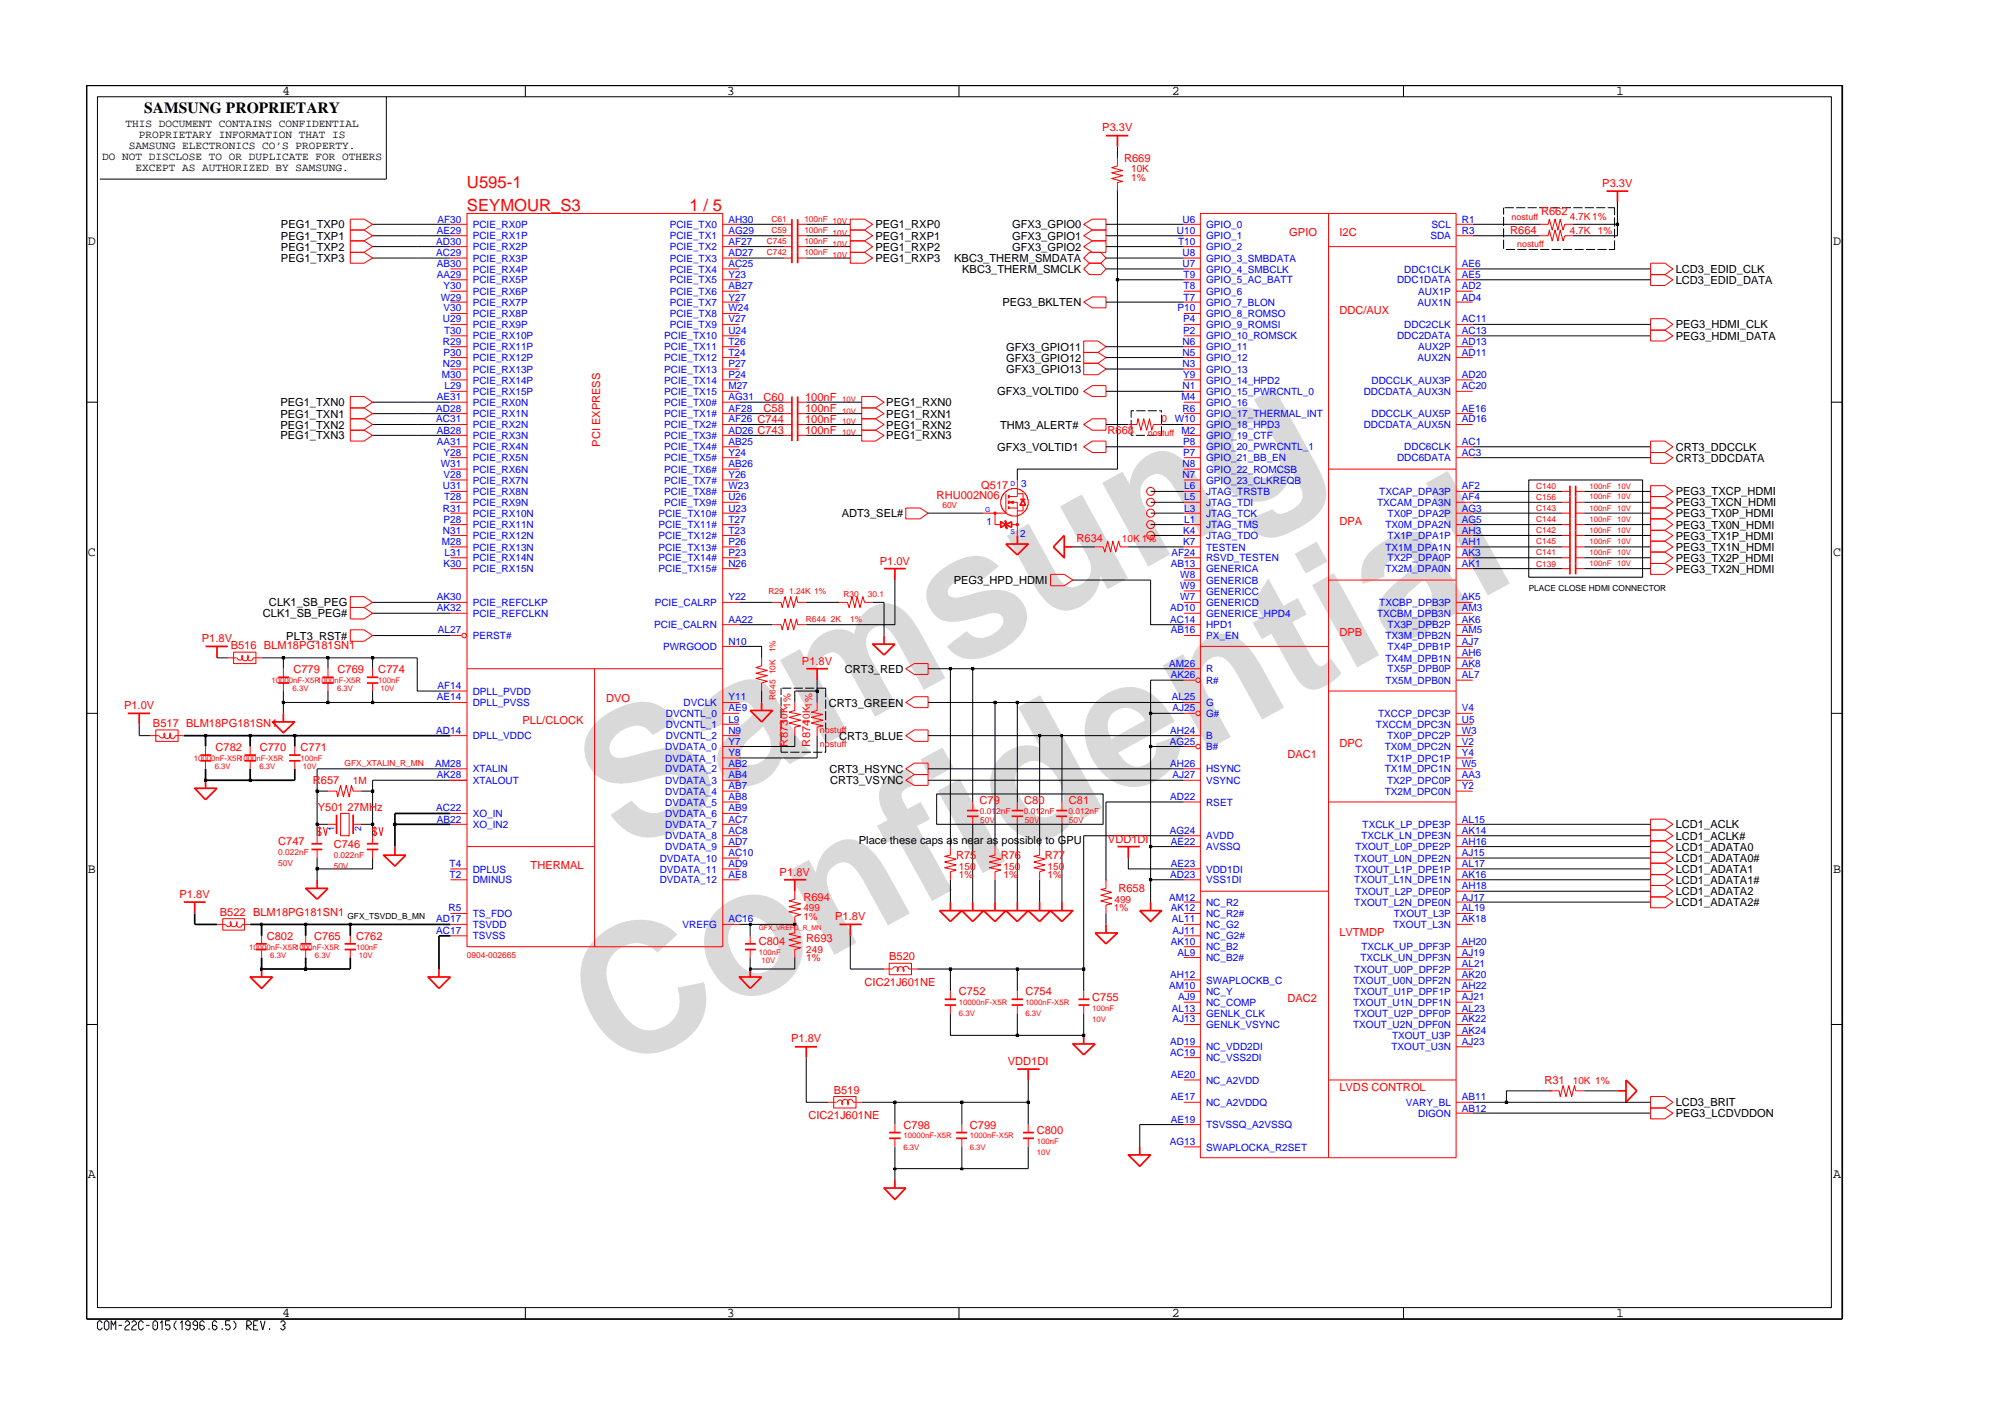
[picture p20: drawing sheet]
<svg xmlns="http://www.w3.org/2000/svg" width="297mm" height="210mm" viewBox="0 0 297 210" stroke-linecap="round" stroke-linejoin="round" font-family="sans-serif">
<defs><g id="words">
<g font-size="26.5" fill="#d9d9d9">
<text x="92.4" y="126.5" transform="rotate(-29 92.4 126.5)">Samsung</text>
<text x="91.1" y="159.2" transform="rotate(-29 91.1 159.2)">Confidential</text>
</g>
<g font-size="2.5" fill="#f00">
<text x="69.1" y="27.9">U595-1</text>
<text x="69.1" y="31.2">SEYMOUR_S3</text>
<text x="102.1" y="31.2">1 / 5</text>
</g>
<text font-size="2.3" x="21.4" y="16.7">SAMSUNG PROPRIETARY</text>
<g font-size="2">
<text x="41.8" y="14">4</text>
<text x="107.6" y="14">3</text>
<text x="173.4" y="14">2</text>
<text x="239.2" y="14">1</text>
<text x="13" y="36.2">D</text>
<text x="271.3" y="36.2">D</text>
<text x="13" y="82.3">C</text>
<text x="271.3" y="82.3">C</text>
<text x="13" y="129.2">B</text>
<text x="271.3" y="129.2">B</text>
<text x="13" y="174.4">A</text>
<text x="271.3" y="174.4">A</text>
<text x="41.8" y="195">4</text>
<text x="107.6" y="195">3</text>
<text x="173.4" y="195">2</text>
<text x="239.2" y="195">1</text>
</g>
<g font-size="1.6">
<text x="15.1" y="23.7">DO NOT DISCLOSE TO OR DUPLICATE FOR OTHERS</text>
<text x="18.6" y="18.8">THIS DOCUMENT CONTAINS CONFIDENTIAL</text>
<text x="19.1" y="22">SAMSUNG ELECTRONICS CO’S PROPERTY.</text>
<text x="20.5" y="20.4">PROPRIETARY INFORMATION THAT IS</text>
<text x="20.1" y="25.3">EXCEPT AS AUTHORIZED BY SAMSUNG.</text>
<text x="41.6" y="33.8">PEG1_TXP0</text>
<text x="41.6" y="35.5">PEG1_TXP1</text>
<text x="129.6" y="33.8">PEG1_RXP0</text>
<text x="129.6" y="35.5">PEG1_RXP1</text>
<text x="149.8" y="33.8">GFX3_GPIO0</text>
<text x="149.8" y="35.5">GFX3_GPIO1</text>
<text x="41.6" y="38.8">PEG1_TXP3</text>
<text x="41.6" y="37.1">PEG1_TXP2</text>
<text x="129.6" y="37.1">PEG1_RXP2</text>
<text x="129.6" y="38.8">PEG1_RXP3</text>
<text x="141.2" y="38.8">KBC3_THERM_SMDATA</text>
<text x="142.4" y="40.4">KBC3_THERM_SMCLK</text>
<text x="149.8" y="37.1">GFX3_GPIO2</text>
<text x="248" y="40.4">LCD3_EDID_CLK</text>
<text x="148.3" y="45.3">PEG3_BKLTEN</text>
<text x="248" y="42">LCD3_EDID_DATA</text>
<text x="148.9" y="51.9">GFX3_GPIO11</text>
<text x="148.9" y="53.5">GFX3_GPIO12</text>
<text x="248" y="48.6">PEG3_HDMI_CLK</text>
<text x="248" y="50.3">PEG3_HDMI_DATA</text>
<text x="147.6" y="58.5">GFX3_VOLTID0</text>
<text x="148.9" y="55.2">GFX3_GPIO13</text>
<text x="41.5" y="60.1">PEG1_TXN0</text>
<text x="41.5" y="61.8">PEG1_TXN1</text>
<text x="41.5" y="63.4">PEG1_TXN2</text>
<text x="41.5" y="65">PEG1_TXN3</text>
<text x="131.2" y="65">PEG1_RXN3</text>
<text x="131.2" y="63.4">PEG1_RXN2</text>
<text x="131.2" y="61.8">PEG1_RXN1</text>
<text x="131.2" y="60.1">PEG1_RXN0</text>
<text x="148" y="63.4">THM3_ALERT#</text>
<text x="147.6" y="66.7">GFX3_VOLTID1</text>
<text x="248" y="66.7">CRT3_DDCCLK</text>
<text x="248" y="68.3">CRT3_DDCDATA</text>
<text x="124.6" y="76.6">ADT3_SEL#</text>
<text x="248" y="73.3">PEG3_TXCP_HDMI</text>
<text x="248" y="75">PEG3_TXCN_HDMI</text>
<text x="248" y="76.6">PEG3_TX0P_HDMI</text>
<text x="248" y="78.3">PEG3_TX0N_HDMI</text>
<text x="248" y="79.9">PEG3_TX1P_HDMI</text>
<text x="248" y="81.6">PEG3_TX1N_HDMI</text>
<text x="248" y="83.2">PEG3_TX2P_HDMI</text>
<text x="39.8" y="89.8">CLK1_SB_PEG</text>
<text x="141.2" y="86.5">PEG3_HPD_HDMI</text>
<text x="248" y="84.8">PEG3_TX2N_HDMI</text>
<text x="38.9" y="91.4">CLK1_SB_PEG#</text>
<text x="42.4" y="94.7">PLT3_RST#</text>
<text x="125" y="99.6">CRT3_RED</text>
<text x="122.7" y="104.6">CRT3_GREEN</text>
<text x="124.2" y="109.5">CRT3_BLUE</text>
<text x="122.8" y="114.4">CRT3_HSYNC</text>
<text x="122.8" y="116.1">CRT3_VSYNC</text>
<text x="127.1" y="124.9">Place these caps as near as possible to GPU</text>
<text x="248" y="124.3">LCD1_ACLK#</text>
<text x="248" y="122.6">LCD1_ACLK</text>
<text x="248" y="125.9">LCD1_ADATA0</text>
<text x="248" y="130.8">LCD1_ADATA1#</text>
<text x="248" y="129.2">LCD1_ADATA1</text>
<text x="248" y="127.6">LCD1_ADATA0#</text>
<text x="248" y="134.1">LCD1_ADATA2#</text>
<text x="248" y="132.5">LCD1_ADATA2</text>
<text x="248" y="165.4">PEG3_LCDVDDON</text>
<text x="248" y="163.8">LCD3_BRIT</text>
</g>
<g font-size="1.6" fill="#f00">
<text x="163.1" y="19.4">P3.3V</text>
<text x="166.4" y="24">R669</text>
<text x="237.1" y="27.6">P3.3V</text>
<text x="190.8" y="34.9">GPIO</text>
<text x="198.2" y="34.9">I2C</text>
<text x="223.5" y="34.7">R664</text>
<text x="228.1" y="31.8">R662</text>
<text x="198.2" y="46.4">DDC/AUX</text>
<text x="113" y="59.3">C60</text>
<text x="119.1" y="59.3">100nF</text>
<text x="113" y="61">C58</text>
<text x="119.1" y="62.6">100nF</text>
<text x="119.1" y="64.3">100nF</text>
<text x="119.1" y="61">100nF</text>
<text x="163.9" y="64.3">R668</text>
<text x="88.8" y="66.1" transform="rotate(-90 88.8 66.1)">PCI EXPRESS</text>
<text x="138.6" y="73.9">RHU002N06</text>
<text x="145.2" y="72.3">Q517</text>
<text x="198.2" y="77.7">DPA</text>
<text x="130.2" y="83.6">P1.0V</text>
<text x="159.3" y="80.3">R634</text>
<text x="29.9" y="95.1">P1.8V</text>
<text x="198.2" y="94.1">DPB</text>
<text x="34.1" y="96.1">B516 BLM18PG181SN1</text>
<text x="43.4" y="99.6">C779</text>
<text x="49.9" y="99.6">C769</text>
<text x="56" y="99.6">C774</text>
<text x="118.7" y="98.4">P1.8V</text>
<text x="18.4" y="104.9">P1.0V</text>
<text x="22.6" y="107.6">B517 BLM18PG181SN1</text>
<text x="77.3" y="107.2">PLL/CLOCK</text>
<text x="89.7" y="104">DVO</text>
<text x="31.9" y="111.1">C782</text>
<text x="38.4" y="111.1">C770</text>
<text x="44.5" y="111.1">C771</text>
<text x="116.6" y="110.5" transform="rotate(-90 116.6 110.5)">R87310K1%</text>
<text x="119.9" y="110.5" transform="rotate(-90 119.9 110.5)">R87410K1%</text>
<text x="190.5" y="112.2">DAC1</text>
<text x="198.2" y="110.5">DPC</text>
<text x="46.3" y="116.1">R657</text>
<text x="47" y="120">Y501 27MHz</text>
<text x="145" y="119">C79</text>
<text x="151.6" y="119">C80</text>
<text x="158.2" y="119">C81</text>
<text x="41.2" y="125.1">C747</text>
<text x="49.4" y="125.5">C746</text>
<text x="164" y="124.7">VDD1DI</text>
<text x="78.5" y="128.6">THERMAL</text>
<text x="115.4" y="129.6">P1.8V</text>
<text x="141.5" y="127.2">R75</text>
<text x="148.1" y="127.2">R76</text>
<text x="154.6" y="127.2">R77</text>
<text x="26.6" y="132.9">P1.8V</text>
<text x="32.5" y="135.6">B522 BLM18PG181SN1</text>
<text x="118.9" y="133.4">R694</text>
<text x="123.6" y="136.2">P1.8V</text>
<text x="165.5" y="132.1">R658</text>
<text x="39.5" y="139.1">C802</text>
<text x="46.5" y="139.1">C765</text>
<text x="52.7" y="139.1">C762</text>
<text x="112.3" y="139.9">C804</text>
<text x="119.3" y="139.5">R693</text>
<text x="131.6" y="142.2">B520</text>
<text x="198.2" y="138.5">LVTMDP</text>
<text x="128" y="145.9">CIC21J601NE</text>
<text x="141.9" y="147.3">C752</text>
<text x="151.8" y="147.3">C754</text>
<text x="161.7" y="148.1">C755</text>
<text x="190.5" y="148.4">DAC2</text>
<text x="117.1" y="154.3">P1.8V</text>
<text x="123.4" y="161.9">B519</text>
<text x="149.2" y="157.6">VDD1DI</text>
<text x="198.2" y="161.5">LVDS CONTROL</text>
<text x="228.6" y="160.5">R31</text>
<text x="119.7" y="165.6">CIC21J601NE</text>
<text x="133.7" y="167.1">C798</text>
<text x="143.5" y="167.1">C799</text>
<text x="153.4" y="167.8">C800</text>
</g>
<g font-size="1.5" fill="#f00">
<text x="167.4" y="25.5">10K</text>
<text x="167.4" y="26.8">1%</text>
<text x="232.4" y="32.6">4.7K 1%</text>
<text x="232.4" y="34.6">4.7K</text>
<text x="236.5" y="34.6">1%</text>
<text x="171.9" y="62.5">0</text>
<text x="166.1" y="80.2">10K 1%</text>
<text x="52.2" y="116">1M</text>
<text x="141.9" y="128.7">150</text>
<text x="141.9" y="130">1%</text>
<text x="148.5" y="128.7">150</text>
<text x="148.5" y="130">1%</text>
<text x="155.1" y="130">1%</text>
<text x="155.1" y="128.7">150</text>
<text x="118.9" y="136.2">1%</text>
<text x="118.9" y="134.9">499</text>
<text x="164.9" y="134.9">1%</text>
<text x="164.9" y="133.6">499</text>
<text x="119.3" y="142.3">1%</text>
<text x="119.3" y="141.1">249</text>
<text x="232.8" y="160.4">10K 1%</text>
</g>
<g font-size="1.5" fill="#00f">
<text x="64.6" y="34.6">AE29</text>
<text x="64.7" y="33">AF30</text>
<text x="70" y="33.7">PCIE_RX0P</text>
<text x="70" y="35.4">PCIE_RX1P</text>
<text x="99.1" y="35.4">PCIE_TX1</text>
<text x="99.1" y="33.7">PCIE_TX0</text>
<text x="107.8" y="34.6">AG29</text>
<text x="107.8" y="33">AH30</text>
<text x="174.2" y="34.6">U10</text>
<text x="175" y="33">U6</text>
<text x="178.5" y="33.7">GPIO_0</text>
<text x="178.5" y="35.4">GPIO_1</text>
<text x="211.7" y="35.4">SDA</text>
<text x="211.9" y="33.7">SCL</text>
<text x="216.4" y="33">R1</text>
<text x="216.4" y="34.6">R3</text>
<text x="64.6" y="36.2">AD30</text>
<text x="64.6" y="37.9">AC29</text>
<text x="64.6" y="39.5">AB30</text>
<text x="64.6" y="41.2">AA29</text>
<text x="70" y="37">PCIE_RX2P</text>
<text x="70" y="38.7">PCIE_RX3P</text>
<text x="70" y="40.3">PCIE_RX4P</text>
<text x="70" y="42">PCIE_RX5P</text>
<text x="99.1" y="37">PCIE_TX2</text>
<text x="99.1" y="38.7">PCIE_TX3</text>
<text x="99.1" y="40.3">PCIE_TX4</text>
<text x="99.1" y="42">PCIE_TX5</text>
<text x="107.8" y="36.2">AF27</text>
<text x="107.8" y="37.9">AD27</text>
<text x="107.8" y="39.5">AC25</text>
<text x="107.8" y="41.2">Y23</text>
<text x="174.3" y="36.2">T10</text>
<text x="175" y="37.9">U8</text>
<text x="175" y="39.5">U7</text>
<text x="175.2" y="41.2">T9</text>
<text x="178.5" y="40.3">GPIO_4_SMBCLK</text>
<text x="178.5" y="42">GPIO_5_AC_BATT</text>
<text x="178.5" y="37">GPIO_2</text>
<text x="178.5" y="38.7">GPIO_3_SMBDATA</text>
<text x="206.8" y="42">DDC1DATA</text>
<text x="207.8" y="40.3">DDC1CLK</text>
<text x="216.4" y="39.5">AE6</text>
<text x="216.4" y="41.2">AE5</text>
<text x="65.2" y="44.5">W29</text>
<text x="65.6" y="47.7">U29</text>
<text x="65.6" y="42.8">Y30</text>
<text x="65.6" y="46.1">V30</text>
<text x="70" y="43.6">PCIE_RX6P</text>
<text x="70" y="45.3">PCIE_RX7P</text>
<text x="70" y="47">PCIE_RX8P</text>
<text x="99.1" y="45.3">PCIE_TX7</text>
<text x="99.1" y="47">PCIE_TX8</text>
<text x="99.1" y="43.6">PCIE_TX6</text>
<text x="107.8" y="42.8">AB27</text>
<text x="107.8" y="44.5">Y27</text>
<text x="107.8" y="46.1">W24</text>
<text x="107.8" y="47.7">V27</text>
<text x="174.3" y="46.1">P10</text>
<text x="175.1" y="47.7">P4</text>
<text x="175.2" y="42.8">T8</text>
<text x="175.2" y="44.5">T7</text>
<text x="178.5" y="43.6">GPIO_6</text>
<text x="178.5" y="45.3">GPIO_7_BLON</text>
<text x="178.5" y="47">GPIO_8_ROMSO</text>
<text x="209.8" y="45.3">AUX1N</text>
<text x="209.9" y="43.6">AUX1P</text>
<text x="216.4" y="44.5">AD4</text>
<text x="216.4" y="42.8">AD2</text>
<text x="216.4" y="47.7">AC11</text>
<text x="65.6" y="51">R29</text>
<text x="65.6" y="52.7">P30</text>
<text x="65.7" y="49.4">T30</text>
<text x="70" y="48.6">PCIE_RX9P</text>
<text x="70" y="50.3">PCIE_RX10P</text>
<text x="70" y="51.9">PCIE_RX11P</text>
<text x="70" y="53.5">PCIE_RX12P</text>
<text x="98.3" y="50.3">PCIE_TX10</text>
<text x="98.3" y="51.9">PCIE_TX11</text>
<text x="98.3" y="53.5">PCIE_TX12</text>
<text x="99.1" y="48.6">PCIE_TX9</text>
<text x="107.8" y="49.4">U24</text>
<text x="107.8" y="51">T26</text>
<text x="107.8" y="52.7">T24</text>
<text x="175" y="51">N6</text>
<text x="175" y="52.7">N5</text>
<text x="175.1" y="49.4">P2</text>
<text x="178.5" y="48.6">GPIO_9_ROMSI</text>
<text x="178.5" y="50.3">GPIO_10_ROMSCK</text>
<text x="178.5" y="51.9">GPIO_11</text>
<text x="178.5" y="53.5">GPIO_12</text>
<text x="206.8" y="50.3">DDC2DATA</text>
<text x="207.8" y="48.6">DDC2CLK</text>
<text x="209.8" y="53.5">AUX2N</text>
<text x="209.9" y="51.9">AUX2P</text>
<text x="216.4" y="52.7">AD11</text>
<text x="216.4" y="51">AD13</text>
<text x="216.4" y="49.4">AC13</text>
<text x="64.6" y="59.2">AE31</text>
<text x="65.4" y="56">M30</text>
<text x="65.6" y="54.3">N29</text>
<text x="65.8" y="57.6">L29</text>
<text x="70" y="56.8">PCIE_RX14P</text>
<text x="70" y="58.5">PCIE_RX15P</text>
<text x="70" y="55.2">PCIE_RX13P</text>
<text x="98.3" y="55.2">PCIE_TX13</text>
<text x="98.3" y="56.8">PCIE_TX14</text>
<text x="98.3" y="58.5">PCIE_TX15</text>
<text x="107.8" y="54.3">P27</text>
<text x="107.8" y="56">P24</text>
<text x="107.8" y="59.2">AG31</text>
<text x="107.8" y="57.6">M27</text>
<text x="174.8" y="59.2">M4</text>
<text x="175" y="57.6">N1</text>
<text x="175" y="54.3">N3</text>
<text x="175.1" y="56">Y9</text>
<text x="178.5" y="55.2">GPIO_13</text>
<text x="178.5" y="56.8">GPIO_14_HPD2</text>
<text x="178.5" y="58.5">GPIO_15_PWRCNTL_0</text>
<text x="201.8" y="58.5">DDCDATA_AUX3N</text>
<text x="203" y="56.8">DDCCLK_AUX3P</text>
<text x="216.4" y="57.6">AC20</text>
<text x="216.4" y="56">AD20</text>
<text x="64.6" y="60.9">AD28</text>
<text x="64.6" y="62.5">AC31</text>
<text x="64.6" y="64.2">AB28</text>
<text x="64.6" y="65.8">AA31</text>
<text x="70" y="60.1">PCIE_RX0N</text>
<text x="70" y="61.8">PCIE_RX1N</text>
<text x="70" y="63.4">PCIE_RX2N</text>
<text x="70" y="65">PCIE_RX3N</text>
<text x="98.3" y="65">PCIE_TX3#</text>
<text x="98.3" y="61.8">PCIE_TX1#</text>
<text x="98.3" y="60.1">PCIE_TX0#</text>
<text x="98.3" y="63.4">PCIE_TX2#</text>
<text x="107.8" y="62.5">AF26 C744</text>
<text x="107.8" y="64.2">AD26 C743</text>
<text x="107.8" y="65.8">AB25</text>
<text x="107.8" y="60.9">AF28</text>
<text x="173.9" y="62.5">W10</text>
<text x="175" y="60.9">R6</text>
<text x="175.1" y="65.8">P8</text>
<text x="178.5" y="60.1">GPIO_16</text>
<text x="178.5" y="61.8">GPIO_17_THERMAL_INT</text>
<text x="178.5" y="63.4">GPIO_18_HPD3</text>
<text x="178.5" y="65">GPIO_19_CTF</text>
<text x="201.8" y="63.4">DDCDATA_AUX5N</text>
<text x="203" y="61.8">DDCCLK_AUX5P</text>
<text x="216.4" y="60.9">AE16</text>
<text x="216.4" y="62.5">AD16</text>
<text x="216.4" y="65.8">AC1</text>
<text x="65.2" y="69.1">W31</text>
<text x="65.6" y="70.7">V28</text>
<text x="65.6" y="67.5">Y28</text>
<text x="70" y="71.6">PCIE_RX7N</text>
<text x="70" y="66.7">PCIE_RX4N</text>
<text x="70" y="68.3">PCIE_RX5N</text>
<text x="70" y="70">PCIE_RX6N</text>
<text x="98.3" y="70">PCIE_TX6#</text>
<text x="98.3" y="71.6">PCIE_TX7#</text>
<text x="98.3" y="66.7">PCIE_TX4#</text>
<text x="98.3" y="68.3">PCIE_TX5#</text>
<text x="107.8" y="69.1">AB26</text>
<text x="107.8" y="70.7">Y26</text>
<text x="107.8" y="67.5">Y24</text>
<text x="175" y="69.1">N8</text>
<text x="175" y="70.7">N7</text>
<text x="175.1" y="67.5">P7</text>
<text x="178.5" y="66.7">GPIO_20_PWRCNTL_1</text>
<text x="178.5" y="68.3">GPIO_21_BB_EN</text>
<text x="178.5" y="70">GPIO_22_ROMCSB</text>
<text x="178.5" y="71.6">GPIO_23_CLKREQB</text>
<text x="206.8" y="68.3">DDC6DATA</text>
<text x="207.8" y="66.7">DDC6CLK</text>
<text x="216.4" y="67.5">AC3</text>
<text x="65.6" y="75.7">R31</text>
<text x="65.6" y="72.4">U31</text>
<text x="65.6" y="77.3">P28</text>
<text x="65.7" y="74">T28</text>
<text x="70" y="76.5">PCIE_RX10N</text>
<text x="70" y="73.3">PCIE_RX8N</text>
<text x="70" y="74.9">PCIE_RX9N</text>
<text x="97.5" y="76.5">PCIE_TX10#</text>
<text x="98.3" y="73.3">PCIE_TX8#</text>
<text x="98.3" y="74.9">PCIE_TX9#</text>
<text x="107.8" y="72.4">W23</text>
<text x="107.8" y="74">U26</text>
<text x="107.8" y="75.7">U23</text>
<text x="107.8" y="77.3">T27</text>
<text x="146" y="77.7">1</text>
<text x="151.2" y="72.1">3</text>
<text x="175.3" y="75.7">L3</text>
<text x="175.3" y="74">L5</text>
<text x="175.3" y="77.3">L1</text>
<text x="175.3" y="72.4">L6</text>
<text x="178.5" y="76.5">JTAG_TCK</text>
<text x="178.5" y="74.9">JTAG_TDI</text>
<text x="178.5" y="73.3">JTAG_TRSTB</text>
<text x="203.8" y="74.9">TXCAM_DPA3N</text>
<text x="204.1" y="73.3">TXCAP_DPA3P</text>
<text x="205.4" y="76.5">TX0P_DPA2P</text>
<text x="216.4" y="74">AF4</text>
<text x="216.4" y="72.4">AF2</text>
<text x="216.4" y="77.3">AG5</text>
<text x="216.4" y="75.7">AG3</text>
<text x="65.4" y="80.6">M28</text>
<text x="65.6" y="79">N31</text>
<text x="65.6" y="84">K30</text>
<text x="65.8" y="82.3">L31</text>
<text x="70" y="78.2">PCIE_RX11N</text>
<text x="70" y="79.8">PCIE_RX12N</text>
<text x="70" y="81.5">PCIE_RX13N</text>
<text x="70" y="83.1">PCIE_RX14N</text>
<text x="97.5" y="78.2">PCIE_TX11#</text>
<text x="97.5" y="79.8">PCIE_TX12#</text>
<text x="97.5" y="81.5">PCIE_TX13#</text>
<text x="97.5" y="83.1">PCIE_TX14#</text>
<text x="107.8" y="79">T23</text>
<text x="107.8" y="80.6">P26</text>
<text x="107.8" y="82.3">P23</text>
<text x="107.8" y="84">N26</text>
<text x="151" y="79.5">2</text>
<text x="173.3" y="84">AB13</text>
<text x="173.4" y="82.3">AF24</text>
<text x="175.1" y="79">K4</text>
<text x="175.1" y="80.6">K7</text>
<text x="178.5" y="83.1">RSVD_TESTEN</text>
<text x="178.5" y="79.8">JTAG_TDO</text>
<text x="178.5" y="78.2">JTAG_TMS</text>
<text x="178.5" y="81.5">TESTEN</text>
<text x="205" y="78.2">TX0M_DPA2N</text>
<text x="205" y="81.5">TX1M_DPA1N</text>
<text x="205.4" y="83.1">TX2P_DPA0P</text>
<text x="205.4" y="79.8">TX1P_DPA1P</text>
<text x="216.4" y="84">AK1</text>
<text x="216.4" y="82.3">AK3</text>
<text x="216.4" y="80.6">AH1</text>
<text x="216.4" y="79">AH3</text>
<text x="64.6" y="88.9">AK30</text>
<text x="70" y="89.7">PCIE_REFCLKP</text>
<text x="70" y="84.7">PCIE_RX15N</text>
<text x="96.9" y="89.7">PCIE_CALRP</text>
<text x="97.5" y="84.7">PCIE_TX15#</text>
<text x="107.8" y="88.9">Y22</text>
<text x="174.7" y="88.9">W7</text>
<text x="174.7" y="85.6">W8</text>
<text x="174.7" y="87.3">W9</text>
<text x="178.5" y="84.7">GENERICA</text>
<text x="178.5" y="86.4">GENERICB</text>
<text x="178.5" y="88">GENERICC</text>
<text x="178.5" y="89.7">GENERICD</text>
<text x="204.1" y="89.7">TXCBP_DPB3P</text>
<text x="205" y="84.7">TX2M_DPA0N</text>
<text x="216.4" y="88.9">AK5</text>
<text x="64.6" y="90.5">AK32</text>
<text x="64.8" y="93.8">AL27</text>
<text x="70" y="91.3">PCIE_REFCLKN</text>
<text x="70" y="94.6">PERST#</text>
<text x="96.8" y="93">PCIE_CALRN</text>
<text x="107.8" y="92.2">AA22</text>
<text x="107.8" y="95.5">N10</text>
<text x="173.2" y="92.2">AC14</text>
<text x="173.2" y="90.5">AD10</text>
<text x="173.3" y="93.8">AB16</text>
<text x="178.5" y="94.6">PX_EN</text>
<text x="178.5" y="93">HPD1</text>
<text x="178.5" y="91.3">GENERICE_HPD4</text>
<text x="203.8" y="91.3">TXCBM_DPB3N</text>
<text x="205" y="94.6">TX3M_DPB2N</text>
<text x="205.4" y="93">TX3P_DPB2P</text>
<text x="216.4" y="95.5">AJ7</text>
<text x="216.4" y="90.5">AM3</text>
<text x="216.4" y="93.8">AM5</text>
<text x="216.4" y="92.2">AK6</text>
<text x="64.7" y="102">AF14</text>
<text x="98.1" y="96.2">PWRGOOD</text>
<text x="173" y="98.8">AM26</text>
<text x="173.3" y="100.4">AK26</text>
<text x="178.5" y="99.5">R</text>
<text x="178.5" y="101.2">R#</text>
<text x="205" y="97.9">TX4M_DPB1N</text>
<text x="205" y="101.2">TX5M_DPB0N</text>
<text x="205.4" y="99.5">TX5P_DPB0P</text>
<text x="205.4" y="96.2">TX4P_DPB1P</text>
<text x="216.4" y="100.4">AL7</text>
<text x="216.4" y="98.8">AK8</text>
<text x="216.4" y="97.1">AH6</text>
<text x="64.6" y="103.7">AE14</text>
<text x="70" y="102.8">DPLL_PVDD</text>
<text x="70" y="104.5">DPLL_PVSS</text>
<text x="98.5" y="107.7">DVCNTL_1</text>
<text x="98.5" y="106.1">DVCNTL_0</text>
<text x="101.2" y="104.5">DVCLK</text>
<text x="107.8" y="105.3">AE9</text>
<text x="107.8" y="107">L9</text>
<text x="107.8" y="103.7">Y11</text>
<text x="173.4" y="103.7">AL25</text>
<text x="173.5" y="105.3">AJ25</text>
<text x="178.5" y="104.5">G</text>
<text x="178.5" y="106.1">G#</text>
<text x="203.6" y="107.7">TXCCM_DPC3N</text>
<text x="204" y="106.1">TXCCP_DPC3P</text>
<text x="216.4" y="107">U5</text>
<text x="216.4" y="105.3">V4</text>
<text x="64.4" y="113.5">AM28</text>
<text x="64.6" y="108.6">AD14</text>
<text x="70" y="109.4">DPLL_VDDC</text>
<text x="98.5" y="111">DVDATA_0</text>
<text x="98.5" y="112.7">DVDATA_1</text>
<text x="98.5" y="109.4">DVCNTL_2</text>
<text x="107.8" y="108.6">N9</text>
<text x="107.8" y="110.3">Y7</text>
<text x="107.8" y="111.9">Y8</text>
<text x="107.8" y="113.5">AB2</text>
<text x="173.1" y="110.3">AG25</text>
<text x="173.2" y="113.5">AH26</text>
<text x="173.2" y="108.6">AH24</text>
<text x="178.5" y="109.4">B</text>
<text x="178.5" y="111">B#</text>
<text x="205" y="111">TX0M_DPC2N</text>
<text x="205.3" y="109.4">TX0P_DPC2P</text>
<text x="205.3" y="112.7">TX1P_DPC1P</text>
<text x="216.4" y="110.3">V2</text>
<text x="216.4" y="108.6">W3</text>
<text x="216.4" y="113.5">W5</text>
<text x="216.4" y="111.9">Y4</text>
<text x="64.6" y="115.2">AK28</text>
<text x="70" y="114.3">XTALIN</text>
<text x="70" y="116">XTALOUT</text>
<text x="98.5" y="119.3">DVDATA_5</text>
<text x="98.5" y="114.3">DVDATA_2</text>
<text x="98.5" y="116">DVDATA_3</text>
<text x="98.5" y="117.6">DVDATA_4</text>
<text x="107.8" y="118.5">AB8</text>
<text x="107.8" y="115.2">AB4</text>
<text x="107.8" y="116.8">AB7</text>
<text x="173.2" y="118.5">AD22</text>
<text x="173.5" y="115.2">AJ27</text>
<text x="178.5" y="116">VSYNC</text>
<text x="178.5" y="119.3">RSET</text>
<text x="178.5" y="114.3">HSYNC</text>
<text x="205" y="117.6">TX2M_DPC0N</text>
<text x="205" y="114.3">TX1M_DPC1N</text>
<text x="205.3" y="116">TX2P_DPC0P</text>
<text x="216.4" y="116.8">Y2</text>
<text x="216.4" y="115.2">AA3</text>
<text x="64.6" y="120.1">AC22</text>
<text x="64.6" y="121.8">AB22</text>
<text x="70" y="121">XO_IN</text>
<text x="70" y="122.6">XO_IN2</text>
<text x="98.5" y="121">DVDATA_6</text>
<text x="98.5" y="122.6">DVDATA_7</text>
<text x="98.5" y="124.3">DVDATA_8</text>
<text x="98.5" y="125.9">DVDATA_9</text>
<text x="107.8" y="120.1">AB9</text>
<text x="107.8" y="121.8">AC7</text>
<text x="107.8" y="123.4">AC8</text>
<text x="107.8" y="125">AD7</text>
<text x="173.1" y="123.4">AG24</text>
<text x="173.3" y="125">AE22</text>
<text x="178.5" y="124.3">AVDD</text>
<text x="178.5" y="125.9">AVSSQ</text>
<text x="200.6" y="125.9">TXOUT_L0P_DPE2P</text>
<text x="201.5" y="124.3">TXCLK_LN_DPE3N</text>
<text x="201.7" y="122.6">TXCLK_LP_DPE3P</text>
<text x="216.4" y="123.4">AK14</text>
<text x="216.4" y="121.8">AL15</text>
<text x="216.4" y="125">AH16</text>
<text x="66.5" y="130">T2</text>
<text x="66.5" y="128.3">T4</text>
<text x="70" y="130.8">DMINUS</text>
<text x="70" y="129.2">DPLUS</text>
<text x="97.6" y="127.6">DVDATA_10</text>
<text x="97.6" y="129.2">DVDATA_11</text>
<text x="97.6" y="130.8">DVDATA_12</text>
<text x="107.8" y="126.7">AC10</text>
<text x="107.8" y="128.3">AD9</text>
<text x="107.8" y="130">AE8</text>
<text x="173.2" y="130">AD23</text>
<text x="173.3" y="128.3">AE23</text>
<text x="178.5" y="129.2">VDD1DI</text>
<text x="178.5" y="130.8">VSS1DI</text>
<text x="200.4" y="127.6">TXOUT_L0N_DPE2N</text>
<text x="200.4" y="130.8">TXOUT_L1N_DPE1N</text>
<text x="200.6" y="129.2">TXOUT_L1P_DPE1P</text>
<text x="216.4" y="126.7">AJ15</text>
<text x="216.4" y="130">AK16</text>
<text x="216.4" y="128.3">AL17</text>
<text x="216.4" y="131.6">AH18</text>
<text x="64.6" y="136.5">AD17</text>
<text x="66.4" y="134.9">R5</text>
<text x="70" y="135.8">TS_FDO</text>
<text x="70" y="137.4">TSVDD</text>
<text x="101" y="137.4">VREFG</text>
<text x="107.8" y="136.5">AC16</text>
<text x="173" y="133.3">AM12</text>
<text x="173.3" y="134.9">AK12</text>
<text x="173.4" y="136.5">AL11</text>
<text x="178.5" y="137.4">NC_G2</text>
<text x="178.5" y="134.1">NC_R2</text>
<text x="178.5" y="135.8">NC_R2#</text>
<text x="200.4" y="134.1">TXOUT_L2N_DPE0N</text>
<text x="200.6" y="132.5">TXOUT_L2P_DPE0P</text>
<text x="206.2" y="137.4">TXOUT_L3N</text>
<text x="206.3" y="135.8">TXOUT_L3P</text>
<text x="216.4" y="133.3">AJ17</text>
<text x="216.4" y="136.5">AK18</text>
<text x="216.4" y="134.9">AL19</text>
<text x="64.6" y="138.2">AC17</text>
<text x="70" y="139.1">TSVSS</text>
<text x="173.3" y="139.8">AK10</text>
<text x="173.5" y="138.2">AJ11</text>
<text x="174.3" y="141.5">AL9</text>
<text x="178.5" y="139.1">NC_G2#</text>
<text x="178.5" y="140.7">NC_B2</text>
<text x="178.5" y="142.3">NC_B2#</text>
<text x="200.4" y="144">TXOUT_U0P_DPF2P</text>
<text x="201.3" y="142.3">TXCLK_UN_DPF3N</text>
<text x="201.5" y="140.7">TXCLK_UP_DPF3P</text>
<text x="216.4" y="141.5">AJ19</text>
<text x="216.4" y="139.8">AH20</text>
<text x="216.4" y="143.1">AL21</text>
<text x="173" y="146.4">AM10</text>
<text x="173.2" y="144.8">AH12</text>
<text x="173.4" y="149.7">AL13</text>
<text x="174.3" y="148">AJ9</text>
<text x="178.5" y="148.9">NC_COMP</text>
<text x="178.5" y="147.3">NC_Y</text>
<text x="178.5" y="145.6">SWAPLOCKB_C</text>
<text x="200.3" y="145.6">TXOUT_U0N_DPF2N</text>
<text x="200.3" y="148.9">TXOUT_U1N_DPF1N</text>
<text x="200.4" y="147.3">TXOUT_U1P_DPF1P</text>
<text x="216.4" y="149.7">AL23</text>
<text x="216.4" y="144.8">AK20</text>
<text x="216.4" y="148">AJ21</text>
<text x="216.4" y="146.4">AH22</text>
<text x="173.2" y="154.6">AD19</text>
<text x="173.5" y="151.3">AJ13</text>
<text x="178.5" y="150.6">GENLK_CLK</text>
<text x="178.5" y="152.2">GENLK_VSYNC</text>
<text x="178.5" y="155.5">NC_VDD2DI</text>
<text x="200.3" y="152.2">TXOUT_U2N_DPF0N</text>
<text x="200.4" y="150.6">TXOUT_U2P_DPF0P</text>
<text x="205.9" y="155.5">TXOUT_U3N</text>
<text x="206" y="153.8">TXOUT_U3P</text>
<text x="216.4" y="151.3">AK22</text>
<text x="216.4" y="154.6">AJ23</text>
<text x="216.4" y="153">AK24</text>
<text x="173.2" y="156.3">AC19</text>
<text x="173.3" y="159.6">AE20</text>
<text x="178.5" y="160.4">NC_A2VDD</text>
<text x="178.5" y="157.1">NC_VSS2DI</text>
<text x="173.3" y="166.2">AE19</text>
<text x="173.3" y="162.9">AE17</text>
<text x="178.5" y="167">TSVSSQ_A2VSSQ</text>
<text x="178.5" y="163.7">NC_A2VDDQ</text>
<text x="208.1" y="163.7">VARY_BL</text>
<text x="209.9" y="165.3">DIGON</text>
<text x="216.4" y="162.9">AB11</text>
<text x="216.4" y="164.6">AB12</text>
<text x="173.1" y="169.5">AG13</text>
<text x="178.5" y="170.3">SWAPLOCKA_R2SET</text>
</g>
<g font-size="1.3" fill="#f00">
<text x="223.7" y="32.5">nostuff</text>
<text x="224.6" y="36.6">nostuff</text>
<text x="169.9" y="64.6">nostuff M2</text>
<text x="121.4" y="110.6">nostuff</text>
<text x="121.4" y="108.5">nostuff</text>
</g>
<g font-size="1.3" fill="#00f">
<text x="49.5" y="123" transform="rotate(-90 49.5 123)">1</text>
<text x="53.5" y="123" transform="rotate(-90 53.5 123)">2</text>
</g>
<g font-size="1.2" fill="#f00">
<text x="114.2" y="32.9">C61</text>
<text x="114.2" y="34.5">C59</text>
<text x="119" y="32.9">100nF</text>
<text x="119" y="34.5">100nF</text>
<text x="123.2" y="33.2">10V</text>
<text x="123.2" y="34.9">10V</text>
<text x="113.5" y="36.1">C745</text>
<text x="113.5" y="37.8">C742</text>
<text x="119" y="36.1">100nF</text>
<text x="119" y="37.8">100nF</text>
<text x="123.2" y="36.5">10V</text>
<text x="123.2" y="38.2">10V</text>
<text x="124.6" y="59.5">10V</text>
<text x="124.6" y="61.2">10V</text>
<text x="124.6" y="62.8">10V</text>
<text x="124.6" y="64.4">10V</text>
<text x="139.5" y="75.2">60V</text>
<text x="227.4" y="74">C156</text>
<text x="227.4" y="77.3">C144</text>
<text x="227.4" y="75.6">C143</text>
<text x="227.4" y="72.3">C140</text>
<text x="235.3" y="73.9">100nF</text>
<text x="235.3" y="75.6">100nF</text>
<text x="235.3" y="72.3">100nF</text>
<text x="235.3" y="77.2">100nF</text>
<text x="239.4" y="73.9">10V</text>
<text x="239.4" y="77.2">10V</text>
<text x="239.4" y="75.6">10V</text>
<text x="239.4" y="72.3">10V</text>
<text x="227.4" y="78.9">C142</text>
<text x="227.4" y="82.2">C141</text>
<text x="227.4" y="83.9">C139</text>
<text x="227.4" y="80.6">C145</text>
<text x="235.3" y="78.9">100nF</text>
<text x="235.3" y="82.1">100nF</text>
<text x="235.3" y="83.8">100nF</text>
<text x="235.3" y="80.5">100nF</text>
<text x="239.4" y="82.1">10V</text>
<text x="239.4" y="83.8">10V</text>
<text x="239.4" y="80.5">10V</text>
<text x="239.4" y="78.9">10V</text>
<text x="113.8" y="87.9">R29 1.24K 1%</text>
<text x="124.9" y="88.3">R30</text>
<text x="128.4" y="88.3">30.1</text>
<text x="119.3" y="92.1">R644</text>
<text x="123" y="92.1">2K</text>
<text x="125.8" y="92.1">1%</text>
<text x="40.2" y="101.1">10000nF-X5R1000nF-X5R</text>
<text x="56" y="101.1">100nF</text>
<text x="114.8" y="96.5" transform="rotate(-90 114.8 96.5)">1%</text>
<text x="43.3" y="102.3">6.3V</text>
<text x="49.9" y="102.3">6.3V</text>
<text x="56.3" y="102.3">10V</text>
<text x="114.8" y="103.6" transform="rotate(-90 114.8 103.6)">R645 10K</text>
<text x="28.7" y="112.6">10000nF-X5R1000nF-X5R</text>
<text x="31.8" y="113.8">6.3V</text>
<text x="38.4" y="113.8">6.3V</text>
<text x="44.5" y="112.6">100nF</text>
<text x="44.8" y="113.8">10V</text>
<text x="51" y="113.4">GFX_XTALIN_R_MN</text>
<text x="145" y="120.4">0.012nF</text>
<text x="145.1" y="121.9">50V</text>
<text x="151.5" y="120.4">0.012nF</text>
<text x="151.7" y="121.9">50V</text>
<text x="158.1" y="120.4">0.012nF</text>
<text x="158.2" y="121.9">50V</text>
<text x="41.2" y="126.6">0.022nF</text>
<text x="41.2" y="128.2">50V</text>
<text x="49.4" y="128.6">50V</text>
<text x="49.4" y="127">0.022nF</text>
<text x="36.9" y="140.6">10000nF-X5R1000nF-X5R</text>
<text x="40" y="141.8">6.3V</text>
<text x="46.6" y="141.8">6.3V</text>
<text x="52.7" y="140.6">100nF</text>
<text x="53.1" y="141.7">10V</text>
<text x="69.1" y="141.7">0904-002665</text>
<text x="112.3" y="141.4">100nF</text>
<text x="112.7" y="142.6">10V</text>
<text x="141.9" y="148.8">10000nF-X5R</text>
<text x="151.8" y="148.8">1000nF-X5R</text>
<text x="161.7" y="149.6">100nF</text>
<text x="141.9" y="150.5">6.3V</text>
<text x="151.8" y="150.5">6.3V</text>
<text x="161.7" y="151.2">10V</text>
<text x="133.7" y="170.2">6.3V</text>
<text x="133.7" y="168.5">10000nF-X5R</text>
<text x="143.5" y="170.2">6.3V</text>
<text x="143.5" y="168.5">1000nF-X5R</text>
<text x="153.4" y="171">10V</text>
<text x="153.4" y="169.3">100nF</text>
</g>
<g font-size="1.2">
<text x="226.3" y="87.5">PLACE CLOSE HDMI CONNECTOR</text>
<text x="51.4" y="136">GFX_TSVDD_B_MN</text>
</g>
<g font-size="1" fill="#00f">
<text x="145.8" y="75.7">G</text>
<text x="149.5" y="72">D</text>
<text x="149.5" y="79">S</text>
</g>
<text font-size="1" fill="#f00" x="112.3" y="137.7">GFX_VREFG_R_MN</text>
</g></defs>
<g fill="none" stroke="#f00" stroke-width=".25">
<path d="M117.2 32.4v5M118.1 32.4v5M163.7 20.1h3.3M165.4 20.1v1.6M237.8 28.3h3.2M239.4 28.3v1.6M117.2 58.7v6.6M118.1 58.7v6.6M148.9 77.7l.8-.5v.9zM149.3 73.3v.5M149.3 74.1v.5M149.3 74.9v.5"/>
<path d="M150.6 79.3v1.2M157.5 79.3v3.3l-1.6-1.6zM232.4 73.5v11.5M233.2 73.5v11.5M30.4 95.7h3.3M32.1 95.7v1.7M119.3 99h3.2M120.9 99v1.7M129.1 95.3h3.3l-1.6 1.7zM130.8 84.2h3.3M130.8 94.1v1.2M132.4 84.2v1.7"/>
<path d="M148.9 80.5h3.3l-1.6 1.6zM157.5 81h1.3M18.9 105.6h3.3M20.6 105.6v1.6M28.8 116.7h3.3l-1.7 1.7zM29.7 111.8h1.6M29.7 112.6h1.6M30.4 115.5v1.2M36.2 111.8h1.7M36.2 112.6h1.7M42.8 111.8h1.7M42.8 112.6h1.7"/>
<path d="M47.7 100.3h1.7M47.7 101.1h1.7M54.3 100.3h1.7M54.3 101.1h1.7M111 105.2h3.3l-1.6 1.7zM112.7 104v1.2M143.1 120h1.7M149.7 120h1.7M156.3 120h1.6M27.2 133.5h3.2M28.8 133.5v1.7M37.9 139.7h1.6"/>
<path d="M44.5 139.7h1.6M45.2 131.5h3.3l-1.6 1.6zM46.9 130.2v1.3M51 139.7h1.7M54.3 124.9h1.7M54.3 125.7h1.7M56.8 126.6h3.3l-1.7 1.6zM58.4 125.3v1.3M124.2 136.8h3.3M125.8 136.8v1.7M139.1 134.8h3.3l-1.7 1.6zM140.7 133.5v1.3"/>
<path d="M142.4 134.8h3.2l-1.6 1.6zM143.1 120.8h1.7M144 133.5v1.3M145.6 134.8h3.3l-1.6 1.6zM147.3 133.5v1.3M148.9 134.8h3.3l-1.6 1.6zM149.7 120.8h1.7M150.6 133.5v1.3M152.2 134.8h3.3l-1.6 1.6zM153.9 133.5v1.3M155.5 134.8h3.3l-1.6 1.6zM156.3 120.8h1.6"/>
<path d="M157.2 133.5v1.3M162.1 138.1h3.3l-1.7 1.6zM163.7 136.8v1.3M165.4 125.3h3.3M167 125.3v1.7M168.7 134.8h3.2l-1.6 1.6zM170.3 133.5v1.3M37.9 140.6h1.6M44.5 140.6h1.6M51 140.6h1.7M63.4 144.6h3.3l-1.7 1.7zM65 143.4v1.2"/>
<path d="M109.4 144.6h3.3l-1.7 1.7zM111 143.4v1.2M149.7 147.9h1.7M149.7 148.8h1.7M150.6 158.3h3.3M152.2 158.3v1.6M159.6 147.9h1.6M159.6 148.8h1.6M240.7 159.9l1.6 1.6-1.6 1.7zM130.8 175.9h3.3l-1.7 1.7zM131.6 167.7h1.7M131.6 168.5h1.7"/>
<path d="M132.4 174.7v1.2M151.4 167.7h1.6M151.4 168.5h1.6M167 171h3.3l-1.6 1.6zM168.7 169.8v1.2M239.4 161.5h1.3"/>
</g>
<g fill="none" stroke="#f00" stroke-width=".15">
<path d="M51.8 32.4h2.1l1.2 .8-1.2 .9h-2.1h2.1l1.2 .8-1.2 .8h-2.1zM51.8 37.4h2.1l1.2 .8-1.2 .8h-2.1zM66.7 34.9h2.4M66.7 36.5h2.4M66.7 33.2h2.4M66.7 38.2h2.4M66.7 39.8h2.4M69.1 31.6h37.9v108.5h-37.9zM69.1 31.6v.1M107 34.9h2.4M107 36.5h2.4M107 33.2h2.4"/>
<path d="M107 38.2h2.4M107 39.8h2.4M116 34.9h1.2M116 36.5h1.2M116 33.2h1.2M118.1 34.9h1.2M118.1 36.5h1.2M118.1 33.2h1.2M125.8 34.1h2.2l1.1 .8-1.1 .8h-2.2zM125.8 35.7h2.2l1.1 .8-1.1 .9h-2.2zM125.8 37.4h2.2l1.1 .8-1.1 .8h-2.2zM125.8 32.4h2.2l1.1 .8-1.1 .9h-2.2z"/>
<path d="M160.4 33.2l1.3-.8h2v1.7h-2zM160.4 36.5l1.3-.8h2v1.7h-2zM160.4 38.2l.8-.8h1.7l.8 .8-.8 .8h-1.7zM160.4 39.8l.8-.8h1.7l.8 .8-.8 .9h-1.7zM160.4 34.9l1.3-.8h2v1.6h-2zM165.4 23.4v1.2l-.9 .2 1.6 .4-1.6 .4 1.6 .4-1.6 .4 1.6 .5-.7 .1v1.3h-.1M175.2 34.9h2.5M175.2 36.5h2.5M175.2 33.2h2.5M175.2 38.2h2.5M175.2 39.8h2.5M177.7 31.6h37.8v139.8h-37.8z"/>
<path d="M196.6 36.5h18.9M196.6 31.6v139.8M215.5 34.9h2.5M215.5 33.2h2.5M215.5 39.8h2.5M227.9 34.9h1.2l.2-.8 .4 1.6 .5-1.6 .4 1.6 .3-1.6 .4 1.6 .3-.8h1.2M232.8 33.2h-1.2l-.3 .9-.4-1.7-.3 1.7-.4-1.7-.5 1.7-.4-1.7-.2 .8h-1.2v.1M244.3 39h2.1l1.2 .8-1.2 .9h-2.1h2.1l1.2 .7-1.2 .9h-2.1zM51.8 58.7h2.1l1.2 .8-1.2 .9h-2.1zM66.7 49.7h2.4M66.7 51.3h2.4M66.7 52.9h2.4"/>
<path d="M66.7 54.6h2.4M66.7 56.2h2.4M66.7 57.9h2.4M66.7 41.4h2.4M66.7 43.1h2.4M66.7 44.7h2.4M66.7 46.4h2.4M66.7 48h2.4M66.7 59.5h2.4M107 49.7h2.4M107 51.3h2.4M107 52.9h2.4"/>
<path d="M107 54.6h2.4M107 56.2h2.4M107 57.9h2.4M107 41.4h2.4M107 43.1h2.4M107 44.7h2.4M107 46.4h2.4M107 48h2.4M107 59.5h2.4M116 59.5h1.2M118.1 59.5h1.2M127.5 58.7h2.1l1.2 .8-1.2 .9h-2.1z"/>
<path d="M160.4 53.8h2.1l1.2 .8-1.2 .9h-2.1zM160.4 57.9l1.3-.8h2v1.6h-2zM160.4 50.5h2.1l1.2 .8-1.2 .9h-2.1zM160.4 52.2h2.1l1.2 .7-1.2 .9h-2.1zM160.4 44.7l1.3-.7h2v1.6h-2zM175.2 49.7h2.5M175.2 51.3h2.5M175.2 52.9h2.5M175.2 54.6h2.5M175.2 56.2h2.5M175.2 57.9h2.5M175.2 41.4h2.5"/>
<path d="M175.2 43.1h2.5M175.2 44.7h2.5M175.2 46.4h2.5M175.2 48h2.5M175.2 59.5h2.5M215.5 49.7h2.5M215.5 51.3h2.5M215.5 52.9h2.5M215.5 56.2h2.5M215.5 57.9h2.5M215.5 41.4h2.5M215.5 43.1h2.5"/>
<path d="M215.5 44.7h2.5M215.5 48h2.5M244.3 47.2h2.1l1.2 .8-1.2 .9h-2.1zM51.8 60.4h2.1l1.2 .8-1.2 .8h-2.1zM51.8 63.7h2.1l1.2 .7-1.2 .9h-2.1zM66.7 77.7h2.4M66.7 61.2h2.4M66.7 74.4h2.4M66.7 62.8h2.4M66.7 79.3h2.4M66.7 64.4h2.4M66.7 66.1h2.4"/>
<path d="M66.7 67.7h2.4M66.7 69.4h2.4M66.7 71h2.4M66.7 72.7h2.4M66.7 76h2.4M107 77.7h2.4M107 61.2h2.4M107 74.4h2.4M107 62.8h2.4M107 79.3h2.4M107 64.4h2.4M107 66.1h2.4"/>
<path d="M107 67.7h2.4M107 69.4h2.4M107 71h2.4M107 72.7h2.4M107 76h2.4M116 61.2h1.2M116 62.8h1.2M116 64.4h1.2M118.1 61.2h1.2M118.1 62.8h1.2M118.1 64.4h1.2M127.5 63.7h2.1l1.2 .7-1.2 .9h-2.1z"/>
<path d="M127.5 60.4h2.1l1.2 .8-1.2 .8h-2.1zM127.5 62h2.1l1.2 .8-1.2 .9h-2.1zM134.1 75.2h2.1l1.2 .8-1.2 .8h-2.1zM148.6 73l.6-.5h.2a2.18 2.18 0 0 1 1.7 0v.1a1.56 1.56 0 0 1 .8 .8l.2 .3v.2h.1v.9h-.1l-.1 .5-.2 .2-.5 .5-.5 .2v.1l-1.1 .1v-.1h-.2v-.1l-.5-.2-.6-.5-.1-.2-.1-.5h-.1v-.9h.1l.1-.5zM149.3 75.2h1.3M150.6 73.1h.8v.8M150.6 71v2.5h-1.3M151.4 74.8v.8h-.8M160.4 66.1l1.3-.8h2v1.7h-2zM160.4 62.8l1.3-.8h2v1.7h-2zM167 62.8h1.3l.1-.8 .5 1.7 .4-1.7 .4 1.7 .4-1.7 .4 1.7 .2-.9h1.2M175.2 77.7h2.5"/>
<path d="M175.2 61.2h2.5M175.2 74.4h2.5M175.2 62.8h2.5M175.2 79.3h2.5M175.2 64.4h2.5M175.2 66.1h2.5M175.2 67.7h2.5M175.2 69.4h2.5M175.2 71h2.5M175.2 72.7h2.5M175.2 76h2.5M196.6 69.4h18.9"/>
<path d="M215.5 77.7h2.5M215.5 61.2h2.5M215.5 74.4h2.5M215.5 62.8h2.5M215.5 79.3h2.5M215.5 66.1h2.5M215.5 67.7h2.5M215.5 72.7h2.5M215.5 76h2.5M231.2 77.7h1.2M231.2 74.4h1.2M231.2 79.3h1.2"/>
<path d="M231.2 76h1.2M233.2 77.7h1.3M233.2 74.4h1.3M233.2 79.3h1.3M233.2 76h1.3M244.3 76.8h2.1l1.2 .9-1.2 .8h-2.1h2.1l1.2 .8-1.2 .8h-2.1h2.1l1.2 .9-1.2 .7h-2.1zM244.3 73.5h2.1l1.2 .9-1.2 .8h-2.1zM244.3 75.2h2.1l1.2 .8-1.2 .8h-2.1zM244.3 65.3h2.1l1.2 .8-1.2 .9h-2.1h2.1l1.2 .7-1.2 .9h-2.1zM48.5 99v1.3M51.8 89.9h2.1l1.2 .9-1.2 .8h-2.1zM51.8 93.2h2.1l1.2 .9-1.2 .8h-2.1z"/>
<path d="M55.1 99v1.3M66.7 89.2h2.4M66.7 90.8h2.4M66.7 81h2.4M66.7 82.6h2.4M66.7 84.2h2.4M66.7 94.1h1.6M69.1 99h37.9M88 99v41.1M107 92.5h2.4M107 89.2h2.4M107 95.7h2.4"/>
<path d="M107 81h2.4M107 82.6h2.4M107 84.2h2.4M112.7 97.4v1.2l-.8 .2 1.7 .4-1.7 .5 1.7 .3-1.7 .4 1.7 .5-.9 .2v1.2M114.3 89.2h1.3l.2 .7 .4-1.6 .4 1.6 .4-1.6 .5 1.6 .4-1.6 .2 .9h1.2M114.3 92.5h1.3l.2 .7 .4-1.6 .4 1.6 .4-1.6 .5 1.6 .4-1.6 .2 .9h1.2M124.2 89.2h1.2l.3 .7 .4-1.6 .4 1.6 .4-1.6 .4 1.6 .4-1.6 .3 .9h1.1M134.1 99l1.2-.8h2.1v1.6h-2.1zM155.5 85h2l1.3 .9-1.3 .8h-2zM162.1 81h1.2l.2 .7 .4-1.6 .5 1.6 .3-1.6 .4 1.6 .5-1.6 .2 .9h1.2M175.2 92.5h2.5M175.2 89.2h2.5"/>
<path d="M175.2 90.8h2.5M175.2 81h2.5M175.2 82.6h2.5M175.2 84.2h2.5M175.2 94.1h2.5M175.2 99h2.5M175.2 85.9h2.5M175.2 87.5h2.5M177.7 95.7h18.9M196.6 85.9h18.9M215.5 92.5h2.5M215.5 89.2h2.5"/>
<path d="M215.5 90.8h2.5M215.5 95.7h2.5M215.5 81h2.5M215.5 82.6h2.5M215.5 84.2h2.5M215.5 94.1h2.5M215.5 99h2.5M215.5 97.4h2.5M231.2 81h1.2M231.2 82.6h1.2M231.2 84.2h1.2M233.2 81h1.3"/>
<path d="M233.2 82.6h1.3M233.2 84.2h1.3M244.3 81.7h2.1l1.2 .9-1.2 .8h-2.1v1.6h2.1l1.2-.8-1.2-.8h-2.1zM22.2 108.9h1.3M23.1 108h3.3v1.7h-3.3zM23.1 109.7h.1M24.3 108.5a.42 .42 0 0 1-.1 .7 .42 .42 0 0 1-.6-.3M25.1 108.5a.51 .51 0 0 1 0 .7 .51 .51 0 0 1-.7 0 .51 .51 0 0 1 0-.7M25.2 108.6a.42 .42 0 0 0 .2 .7 .42 .42 0 0 0 .5-.4h1.3M30.4 110.5v1.3M30.4 112.6v1.2M37 110.5v1.3"/>
<path d="M37 112.6v1.2M43.6 110.5v1.3M43.6 112.6v1.2M48.5 117.1h1.3l.2 .9 .4-1.7 .4 1.7 .5-1.7 .4 1.7 .3-1.7 .3 .8h1.2M48.5 101.1v1.2M55.1 101.1v1.2M66.7 102.3h2.4M66.7 104h2.4M66.7 108.9h2.4M66.7 113.8h2.4M66.7 115.5h2.4M107 104h2.4"/>
<path d="M107 108.9h2.4M107 110.5h2.4M107 112.2h2.4M107 113.8h2.4M107 115.5h2.4M107 117.1h2.4M107 118.7h2.4M107 105.6h2.4M107 107.2h2.4M117.6 104v1.2l-.8 .2 1.7 .4-1.7 .4 1.7 .4-1.7 .4 1.7 .5-.9 .1v1.3M120.9 104v1.2l-.8 .2 1.7 .4-1.7 .4 1.7 .4-1.7 .4 1.7 .5-.9 .1v1.3M134.1 113.8l1.2-.8h2.1v1.7h-2.1z"/>
<path d="M134.1 108.9l1.2-.9h2.1v1.7h-2.1zM134.1 115.5l1.2-.8h2.1v1.6h-2.1zM144 118.7v1.3M150.6 118.7v1.3M157.2 118.7v1.3M175.2 104h2.5M175.2 108.9h2.5M175.2 110.5h1.7M175.2 113.8h2.5M175.2 115.5h2.5M175.2 118.7h2.5M175.2 105.6h1.7"/>
<path d="M175.2 100.7h1.7M196.6 102.3h18.9M196.6 118.7h18.9M215.5 108.9h2.5M215.5 110.5h2.5M215.5 112.2h2.5M215.5 113.8h2.5M215.5 115.5h2.5M215.5 117.1h2.5M215.5 105.6h2.5M215.5 107.2h2.5M215.5 100.7h2.5"/>
<path d="M38.7 138.5v1.2M45.2 138.5v1.2M51.8 138.5v1.2M55.1 123.7v1.2M55.1 125.7v1.3M66.7 128.6h2.4M66.7 130.2h2.4M66.7 136.8h2.4M66.7 122h2.4M66.7 120.4h2.4M66.7 135.2h2.4M66.7 138.5h2.4"/>
<path d="M69.1 125.3h18.9M107 128.6h2.4M107 130.2h2.4M107 136.8h2.4M107 122h2.4M107 123.7h2.4M107 125.3h2.4M107 120.4h2.4M107 127h2.4M117.6 131.9v1.2l-.8 .3 1.7 .4-1.7 .4 1.7 .3-1.7 .5 1.7 .4-.9 .3v2.4l-.8 .2 1.7 .4-1.7 .4 1.7 .4-1.7 .5 1.7 .3-.9 .3v1.1M140.7 125.3v1.3l-.9 .2 1.7 .4-1.7 .4 1.7 .4-1.7 .5 1.7 .3-.8 .2v1.2M144 120.8v1.2"/>
<path d="M147.3 125.3v1.3l-.9 .2 1.7 .4-1.7 .4 1.7 .4-1.7 .5 1.7 .3-.8 .2v1.2M150.6 120.8v1.2M153.9 125.3v1.3l-.9 .2 1.6 .4-1.6 .4 1.6 .4-1.6 .5 1.6 .3-.7 .2v1.2M157.2 120.8v1.2M163.7 130.3v-.1v1.3l-.8 .2 1.6 .4-1.6 .4 1.6 .4-1.6 .5 1.6 .4-.8 .2v1.2M175.2 128.6h2.5M175.2 130.2h2.5M175.2 136.8h2.5M175.2 123.7h2.5M175.2 125.3h2.5M175.2 135.2h2.5M175.2 138.5h2.5"/>
<path d="M175.2 133.5h2.5M177.7 131.9h18.9M215.5 128.6h2.5M215.5 130.2h2.5M215.5 136.8h2.5M215.5 122h2.5M215.5 123.7h2.5M215.5 125.3h2.5M215.5 127h2.5M215.5 135.2h2.5M215.5 133.5h2.5M215.5 131.9h2.5"/>
<path d="M244.3 127.8h2.1l1.2 .8-1.2 .9h-2.1zM244.3 124.5h2.1l1.2 .8-1.2 .9h-2.1zM244.3 129.5h2.1l1.2 .7-1.2 .9h-2.1zM244.3 121.3h2.1l1.2 .7-1.2 .9h-2.1zM244.3 122.9h2.1l1.2 .8-1.2 .8h-2.1zM244.3 131.1h2.1l1.2 .8-1.2 .9h-2.1zM244.3 126.2h2.1l1.2 .8-1.2 .8h-2.1zM38.7 140.6v1.1M45.2 140.6v1.1M51.8 140.6v1.1M130.8 143.4h1.2M131.6 142.6h3.3v1.7h-3.3z"/>
<path d="M132.1 143.5a.42 .42 0 0 1 .6-.4 .42 .42 0 0 1 .1 .7M132.9 143.9a.51 .51 0 0 1 .4-.8 .51 .51 0 0 1 .4 .8M135.7 143.4h-1.2a.42 .42 0 0 0-.6-.3 .42 .42 0 0 0-.1 .7M150.6 146.7v1.2M150.6 148.8v1.2M160.4 146.7v1.2M160.4 148.8v1.2M175.2 140.1h2.5M175.2 141.7h2.5M175.2 150h2.5M175.2 151.7h2.5M175.2 146.7h2.5"/>
<path d="M175.2 145h2.5M175.2 148.4h2.5M175.2 155h2.5M175.2 159.9h2.5M175.2 156.6h2.5M196.6 159.9h18.9M215.5 140.1h2.5M215.5 141.7h2.5M215.5 150h2.5M215.5 151.7h2.5M215.5 146.7h2.5M215.5 145h2.5"/>
<path d="M215.5 143.4h2.5M215.5 148.4h2.5M215.5 155h2.5M215.5 153.3h2.5M122.5 163.2h1.3M123.4 162.3h3.3v1.7h-3.3zM123.9 163.2a.42 .42 0 0 1 .6-.3 .42 .42 0 0 1 .1 .7M124.7 163.6a.51 .51 0 0 1 0-.7 .51 .51 0 0 1 .8 0 .51 .51 0 0 1-.1 .7M127.5 163.2h-1.2a.42 .42 0 0 0-.6-.4 .42 .42 0 0 0-.2 .7M132.4 166.5v1.2M132.4 168.5v1.3M152.2 166.5v1.2"/>
<path d="M152.2 168.5v1.3M175.2 163.2h2.5M175.2 166.5h2.5M175.2 169.8h2.5M215.5 163.2h2.5M215.5 164.8h2.5M229.6 161.5h-.1h1.2l.2 .8 .4-1.6 .5 1.6 .4-1.6 .4 1.6 .4-1.6 .2 .8h1.3M244.3 162.3h2.1l1.2 .9-1.2 .8h-2.1zM244.3 164h2.1l1.2 .8-1.2 .8h-2.1z"/>
<circle cx="170.3" cy="74.4" r=".59"/>
<circle cx="170.3" cy="77.7" r=".59"/>
<circle cx="170.3" cy="72.7" r=".59"/>
<circle cx="170.3" cy="76" r=".59"/>
<circle cx="170.3" cy="79.3" r=".59"/>
<circle cx="68.7" cy="94.1" r=".34"/>
<circle cx="177.3" cy="100.7" r=".34"/>
<circle cx="177.3" cy="105.6" r=".34"/>
<circle cx="177.3" cy="110.5" r=".34"/>
</g>
<path d="M149.3 74.4l.7-.2v.3z" fill="#f00"/>
<path d="M148.9 73.1v2.9h-3.3M149.3 74.4l.7-.2v.3zM149.7 74.4h.9v4.9" fill="none" stroke="#f00" stroke-width=".15"/>
<path d="M148.7 77.1l.2 .1v.9l.2 .1M151 73.9h.8M151.4 73.9l.4 .9h-.8z" fill="none" stroke="#f00" stroke-width=".25"/>
<circle cx="150.6" cy="77.7" r=".17" fill="#f00"/>
<circle cx="150.6" cy="77.7" r=".17" fill="none" stroke="#f00" stroke-width=".15"/>
<circle cx="147.3" cy="76" r=".17" fill="#f00"/>
<g fill="none" stroke="#f00" stroke-width=".15">
<path d="M51.8 35.7h2.1l1.2 .8-1.2 .9h-2.1zM116 38.2h1.2M118.1 38.2h1.2M244.3 48.9h2.1l1.2 .8-1.2 .8h-2.1zM51.8 62h2.1l1.2 .8-1.2 .9h-2.1zM147.3 76v1.7h.8M149.7 77.7h.9M231.2 72.7h1.2M233.2 72.7h1.3M244.3 71.9h2.1l1.2 .8-1.2 .8h-2.1zM33.7 97.4h1.3M34.6 98.1v.1"/>
<path d="M34.6 96.5h3.3v1.7h-3.3zM35.8 97a.42 .42 0 0 1-.1 .7 .42 .42 0 0 1-.6-.3M36.6 96.9a.51 .51 0 0 1 0 .7 .51 .51 0 0 1-.7 .1 .51 .51 0 0 1 0-.7M36.7 97.1a.42 .42 0 0 0 .2 .7 .42 .42 0 0 0 .6-.4h1.2M41.9 99v1.3M51.8 88.3h2.1l1.2 .9-1.2 .7h-2.1zM41.9 101.1v1.2M134.1 104l1.2-.9h2.1v1.6h-2.1zM32.1 136.8h1.2M33 136h3.2v1.7h-3.2zM34.1 136.5a.42 .42 0 0 1-.1 .6 .42 .42 0 0 1-.6-.3M34.1 136.4a.51 .51 0 0 0 .5 .8 .51 .51 0 0 0 .4-.8"/>
<path d="M35.1 136.5a.42 .42 0 0 0 .2 .7 .42 .42 0 0 0 .5-.4h1.2M46.9 123.7v1.2M46.9 125.7v1.3M47.3 122.4v1.3M47.5 122.8l-.1-.4h-.2l-.3 .3v.2l.6 .4-.1 .4h-.2l-.3-.3M47.9 122.4l.3 1.3 .3-1.3M48.5 122h1.3M50.4 120.4h1.3v3.3h-1.3zM51.5 123.7h.2M52.3 122h1.2M55.5 122.4v1.3M55.7 122.8l-.1-.4h-.2l-.3 .3v.2l.3 .2h.2l.1 .2-.1 .4h-.2l-.3-.3"/>
<path d="M56.1 122.4l.3 1.3 .3-1.3M111 138.5v1.2M244.3 132.8h2.1l1.2 .7-1.2 .9h-2.1zM111 140.6v1.1M140.7 146.7v1.2M140.7 148.8v1.2M142.4 166.5v1.2M142.4 168.5v1.3"/>
<circle cx="147.3" cy="76" r=".17"/>
</g>
<g fill="none" stroke="#f00" stroke-width=".25">
<path d="M117.2 37.4v1.6M118.1 37.4v1.6M148.1 77.2l.8 .5-.8 .4zM148.7 77.1l.2 .1v.9l.2 .1M232.4 71.9v1.6M233.2 71.9v1.6M40.3 106.9h3.3l-1.7 1.6zM41.2 100.3h1.6M41.2 101.1h1.6M41.9 105.6v1.3M46.1 124.9h1.6M46.1 125.7h1.6"/>
<path d="M49.8 120.6v2.9M52.3 120.6v2.9M110.3 139.7h1.6M116 130.2h3.3M117.6 130.2v1.7M37 144.6h3.3l-1.6 1.7zM38.7 143.4v1.2M110.3 140.6h1.6M117.6 155h3.3M119.3 155v1.6M139.8 147.9h1.7M139.8 148.8h1.7"/>
<path d="M158.8 154.5h3.3l-1.7 1.6zM160.4 153.3v1.2M141.5 167.7h1.6M141.5 168.5h1.6"/>
</g>
<g fill="none" stroke="#000" stroke-width=".15">
<path d="M14.4 14.3h256.6v179.3h-256.6zM57.2 14.3v12.2h-42.4M77.8 12.6v1.7M141.9 12.6v1.7M207.7 12.6v1.7M55.1 38.2h11.6M55.1 36.5h11.6M55.1 34.9h11.6M55.1 33.2h11.6M109.4 38.2h6.6M109.4 36.5h6.6M109.4 34.9h6.6"/>
<path d="M109.4 33.2h6.6M119.3 38.2h6.5M119.3 36.5h6.5M119.3 34.9h6.5M119.3 33.2h6.5M163.7 39.8h11.5M163.7 38.2h11.5M163.7 36.5h11.5M163.7 34.9h11.5M163.7 33.2h11.5M165.4 21.7v1.7M165.4 28.3v13.1"/>
<path d="M218 39.8h26.3M218 34.9h9.9M218 33.2h9.9M222.5 30.7v1.1M222.5 32.1v1.4M222.5 33.8v1.4M222.5 35.5v1.3M222.7 30.7h1.4M222.9 36.9h1.3M224.4 30.7h1.3M224.6 36.9h1.3M226.1 30.7h1.3"/>
<path d="M226.3 36.9h1.3M227.8 30.7h1.3M228 36.9h1.3M229.5 30.7h1.3M229.6 36.9h1.4M231.2 30.7h1.3M231.3 36.9h1.4M232.8 33.2h6.6M232.9 30.7h1.3M233 36.9h1.4M234.6 30.7h1.3M234.7 36.9h1.4"/>
<path d="M236.2 30.7h1.4M236.4 36.9h1.4M237.9 30.7h1.1v1.1M239 35.6v1.3h-.9M239 32.2v1.3M239 33.9v1.3M239.2 33h.4v.4h-.4zM239.4 33.2v1.7h-6.6M239.4 29.9v3.3M12.8 59.5h1.6M55.1 59.5h11.6M109.4 59.5h6.6"/>
<path d="M119.3 59.5h8.2M163.7 57.9h11.5M163.7 54.6h11.5M163.7 52.9h11.5M163.7 51.3h11.5M163.7 44.7h11.5M165.2 41.2h.4v.4h-.4zM165.4 41.4v28h-14.8v1.6M165.4 41.4h9.8M218 49.7h26.3M218 48h26.3M218 41.4h26.3"/>
<path d="M271 59.5h1.7M55.1 64.4h11.6M55.1 62.8h11.6M55.1 61.2h11.6M109.4 64.4h6.6M109.4 62.8h6.6M109.4 61.2h6.6M119.3 64.4h8.2M119.3 62.8h8.2M119.3 61.2h8.2M137.4 76h8.2M163.7 66.1h11.5"/>
<path d="M163.7 62.8h3.3M167.4 63.9v.5h.4M167.4 62.2v1.3M167.8 60.8h-.4v1M168.1 64.4h1.3M168.2 60.8h1.3M169.8 64.4h1.3M169.9 60.8h1.3M170.3 79.3h4.9M170.3 77.7h4.9M170.3 76h4.9M170.3 74.4h4.9"/>
<path d="M170.3 72.7h4.9M171.6 60.8h.3v.3M171.9 63.1v1.3h-.4M171.9 62.8h3.3M171.9 61.4v1.4M218 79.3h13.2M218 77.7h13.2M218 76h13.2M218 74.4h13.2M218 72.7h13.2M218 67.7h26.3M218 66.1h26.3"/>
<path d="M226.3 71h16.8v14.4h-16.8zM234.5 79.3h9.8M234.5 77.7h9.8M234.5 76h9.8M234.5 74.4h9.8M234.5 72.7h9.8M32.1 97.4h1.6M38.7 97.4h23.1v4.9h4.9M41.8 97.2h.3v.4h-.3zM41.9 97.4v1.6M48.4 97.2h.3v.4h-.3zM48.5 97.4v1.6"/>
<path d="M55 97.2h.3v.4h-.3zM55.1 97.4v1.6M55.1 94.1h11.6M55.1 90.8h11.6M55.1 89.2h11.6M109.4 95.7h3.3v1.7M109.4 92.5h4.9M109.4 89.2h4.9M119.3 89.2h4.9M129.1 89.2h1.7v4.9M132.4 85.9v6.6h-13.1M137.4 99h37.8"/>
<path d="M140.5 98.8h.3v.4h-.3zM140.7 99v26.3M143.8 98.8h.3v.4h-.3zM144 99v19.7M158.8 85.9h11.5v6.6h4.9M158.8 81h3.3M167 81h8.2M218 84.2h13.2M218 82.6h13.2M218 81h13.2M234.5 84.2h9.8M234.5 82.6h9.8"/>
<path d="M234.5 81h9.8M12.8 105.6h1.6M20.6 107.2v1.7h1.6M30.3 115.3h.3v.4h-.3zM30.3 108.7h.3v.4h-.3zM36.9 115.3h.3v.4h-.3zM36.9 108.7h.3v.4h-.3zM41.8 103.8h.3v.4h-.3zM41.9 102.3v3.3M41.9 104h24.8M43.5 108.7h.3v.4h-.3zM46.8 116.9h.3v.4h-.3z"/>
<path d="M46.9 117.1h1.6M48.4 103.8h.3v.4h-.3zM48.5 102.3v1.7M53.5 117.1h1.6M55 116.9h.3v.4h-.3zM55 103.8h.3v.4h-.3zM55.1 102.3v1.7M66.7 113.8h-19.8v9.9M66.7 115.5h-11.6v8.2M112.7 102.3v1.7M115.6 110v1.4h1M115.6 101.9v1"/>
<path d="M115.6 103.2v1.4M115.6 104.9v1.4M115.6 106.6v1.4M115.6 108.3v1.4M115.8 101.9h1.3M117 111.4h1.3M117.5 101.9h1.3M117.6 108.9v1.6h-8.2M118.6 111.4h1.4M119.2 101.9h1.3M120.3 111.4h1.4M120.8 102.1h.3v.4h-.3z"/>
<path d="M120.8 101.9h1.4v1.3M120.9 102.3h-3.3v1.7M120.9 108.9v3.3h-11.5M120.9 100.7v3.3M122.2 110.3v1.1h-.2M122.2 103.6v1.3M122.2 105.3v1.3M122.2 106.9v1.4M122.2 108.6v1.4M137.4 115.5h37.8M137.4 113.8h37.8M137.4 108.9h37.8"/>
<path d="M137.4 104h37.8M138.6 117.5h24.7v4.5h-24.7zM147.1 103.8h.3v.4h-.3zM147.3 104v21.3M150.4 103.8h.3v.4h-.3zM150.6 104v14.7M153.7 108.7h.3v.4h-.3zM153.9 108.9v16.4M157 108.7h.3v.4h-.3zM157.2 108.9v9.8M170.1 110.3h.4v.4h-.4zM170.1 105.4h.4v.4h-.4z"/>
<path d="M170.3 110.5h4.9M170.3 105.6h4.9M175.2 118.7h-11.5v11.5M175.2 100.7h-4.9v32.8M271 105.6h1.7M38.6 136.7h.2v.3h-.2zM45.1 136.7h.3v.3h-.3zM46.8 128.5h.3v.3h-.3zM46.8 121.8h.3v.4h-.3zM46.9 127v3.2M46.9 122h1.6M51.7 136.7h.3v.3h-.3z"/>
<path d="M53.5 122h1.6M55 121.8h.3v.4h-.3zM55.1 127v1.6h-8.2M58.3 121.8h.3v.4h-.3zM109.4 136.8h8.2M110.9 136.7h.3v.3h-.3zM111 136.8v1.7M117.5 136.7h.3v.3h-.3zM125.8 138.5v4.9h5M140.7 130.2v3.3M144 122v11.5M147.3 130.2v3.3"/>
<path d="M150.6 122v11.5M153.9 130.2v3.3M157.2 122v11.5M163.7 135.2v1.6M167 127v1.6h8.2M170.1 130.1h.4v.3h-.4zM170.1 125.2h.4v.3h-.4zM170.3 130.2h4.9M170.3 125.3h4.9M175.2 123.7h-14.8v23M218 133.5h26.3M218 131.9h26.3"/>
<path d="M218 130.2h26.3M218 128.6h26.3M218 127h26.3M218 125.3h26.3M218 123.7h26.3M218 122h26.3M12.8 151.7h1.6M38.6 143.3h.2v.3h-.2zM45.1 143.3h.3v.3h-.3zM110.9 143.3h.3v.3h-.3zM111 141.7v1.7h6.6v-1.7M119.3 156.6v6.6h3.2"/>
<path d="M135.7 143.4h24.7M140.5 143.3h.3v.3h-.3zM140.7 150v3.3h9.9M140.7 143.4v3.3M150.4 153.1h.3v.3h-.3zM150.4 143.3h.3v.3h-.3zM150.6 143.4v3.3M150.6 150v3.3M152.2 159.9v6.6M160.2 153.1h.4v.3h-.4zM160.2 143.3h.4v.3h-.4zM160.4 150v3.3h-9.8"/>
<path d="M271 151.7h1.7M127.5 163.2h24.7M132.3 172.9h.3v.3h-.3zM132.3 163h.3v.3h-.3zM132.4 163.2v3.3M132.4 169.8v4.9M142.2 172.9h.3v.3h-.3zM142.2 163h.3v.3h-.3zM142.4 163.2v3.3M142.4 169.8v3.2M152 163h.3v.3h-.3zM152.2 169.8v3.2h-19.8"/>
<path d="M175.2 166.5h-6.5v3.3M218 164.8h26.3M218 163.2h26.3M222.8 163h.3v.3h-.3zM229.5 161.5h-6.5v1.7M234.5 161.5h4.9M15.1 195.8l-.3-.3h-.1l-.3 .3v.8l.3 .3h.1l.3-.4M15.7 195.5h.2l.2 .3v.8l-.2 .3h-.2l-.3-.3v-.8zM16.5 196.9v-1.4l.3 .7 .3-.7v1.4M17.6 196.2h.5M18.5 195.8l.2-.3h.2l.3 .3v.2l-.5 .3-.2 .3v.3h.7M19.5 195.8l.3-.3h.1l.3 .3v.2l-.4 .3-.3 .3v.3h.7"/>
<path d="M21.2 195.8l-.3-.3h-.1l-.3 .3v.8l.3 .3h.1l.3-.4M21.6 196.2h.5M22.9 195.5h.2l.2 .3v.8l-.2 .3h-.2l-.3-.3v-.8zM23 196.1v.2M23.7 195.8l.3-.3v1.4M25.2 195.5h-.7v.7l.4-.1 .2 .1 .1 .2v.2l-.3 .3h-.1l-.3-.3M26.1 195.5a.82 .82 0 0 0 0 1.4M26.7 195.8l.3-.3v1.4M28.1 196.2h-.4l-.2-.2v-.2l.2-.3h.2l.2 .3v.8l-.2 .3h-.2l-.2-.3M29.2 196.2h-.4l-.2-.2v-.2l.2-.3h.2l.2 .3v.8l-.2 .3h-.2l-.2-.3M30.3 195.8l-.3-.3h-.2l-.2 .3v.8l.2 .3h.2l.3-.3v-.2l-.3-.2h-.4M30.9 196.6v.3"/>
<path d="M32.1 195.8l-.2-.3h-.2l-.3 .3v.8l.3 .3h.2l.2-.3v-.2l-.2-.2h-.5M32.9 196.6v.3M34.1 195.5h-.7v.7l.4-.1 .2 .1 .1 .2v.2l-.3 .3h-.2l-.2-.3M34.6 195.5a.82 .82 0 0 1 0 1.4M36.5 196.9v-1.4h.4l.3 .3v.2l-.3 .2h-.4l.7 .7M37.5 196.2h.5M38.2 195.5h-.7v1.4h.7M38.6 195.5l.3 1.4 .3-1.4M39.9 196.6v.3M41.5 195.8l.3-.3h.1l.3 .3v.2l-.3 .2 .3 .2v.2l-.3 .3h-.1l-.3-.3M77.8 193.6v1.7M141.9 193.6v1.7"/>
<path d="M207.7 193.6v1.7"/>
</g>
<g fill="#000">
<path d="M239.2 33h.4v.4h-.4z" fill-rule="evenodd"/>
<path d="M165.2 41.2h.4v.4h-.4z" fill-rule="evenodd"/>
<path d="M41.8 97.2h.3v.4h-.3z" fill-rule="evenodd"/>
<path d="M48.4 97.2h.3v.4h-.3z" fill-rule="evenodd"/>
<path d="M55 97.2h.3v.4h-.3z" fill-rule="evenodd"/>
<path d="M140.5 98.8h.3v.4h-.3z" fill-rule="evenodd"/>
<path d="M143.8 98.8h.3v.4h-.3z" fill-rule="evenodd"/>
<path d="M30.3 115.3h.3v.4h-.3z" fill-rule="evenodd"/>
<path d="M30.3 108.7h.3v.4h-.3z" fill-rule="evenodd"/>
<path d="M36.9 115.3h.3v.4h-.3z" fill-rule="evenodd"/>
<path d="M36.9 108.7h.3v.4h-.3z" fill-rule="evenodd"/>
<path d="M41.8 103.8h.3v.4h-.3z" fill-rule="evenodd"/>
<path d="M43.5 108.7h.3v.4h-.3z" fill-rule="evenodd"/>
<path d="M46.8 116.9h.3v.4h-.3z" fill-rule="evenodd"/>
<path d="M48.4 103.8h.3v.4h-.3z" fill-rule="evenodd"/>
<path d="M55 116.9h.3v.4h-.3z" fill-rule="evenodd"/>
<path d="M55 103.8h.3v.4h-.3z" fill-rule="evenodd"/>
<path d="M120.8 102.1h.3v.4h-.3z" fill-rule="evenodd"/>
<path d="M147.1 103.8h.3v.4h-.3z" fill-rule="evenodd"/>
<path d="M150.4 103.8h.3v.4h-.3z" fill-rule="evenodd"/>
<path d="M153.7 108.7h.3v.4h-.3z" fill-rule="evenodd"/>
<path d="M157 108.7h.3v.4h-.3z" fill-rule="evenodd"/>
<path d="M170.1 110.3h.4v.4h-.4z" fill-rule="evenodd"/>
<path d="M170.1 105.4h.4v.4h-.4z" fill-rule="evenodd"/>
<path d="M38.6 136.7h.2v.3h-.2z" fill-rule="evenodd"/>
<path d="M45.1 136.7h.3v.3h-.3z" fill-rule="evenodd"/>
<path d="M46.8 128.5h.3v.3h-.3z" fill-rule="evenodd"/>
<path d="M46.8 121.8h.3v.4h-.3z" fill-rule="evenodd"/>
<path d="M51.7 136.7h.3v.3h-.3z" fill-rule="evenodd"/>
<path d="M55 121.8h.3v.4h-.3z" fill-rule="evenodd"/>
<path d="M58.3 121.8h.3v.4h-.3z" fill-rule="evenodd"/>
<path d="M110.9 136.7h.3v.3h-.3z" fill-rule="evenodd"/>
<path d="M117.5 136.7h.3v.3h-.3z" fill-rule="evenodd"/>
<path d="M170.1 130.1h.4v.3h-.4z" fill-rule="evenodd"/>
<path d="M170.1 125.2h.4v.3h-.4z" fill-rule="evenodd"/>
<path d="M38.6 143.3h.2v.3h-.2z" fill-rule="evenodd"/>
<path d="M45.1 143.3h.3v.3h-.3z" fill-rule="evenodd"/>
<path d="M110.9 143.3h.3v.3h-.3z" fill-rule="evenodd"/>
<path d="M140.5 143.3h.3v.3h-.3z" fill-rule="evenodd"/>
<path d="M150.4 153.1h.3v.3h-.3z" fill-rule="evenodd"/>
<path d="M150.4 143.3h.3v.3h-.3z" fill-rule="evenodd"/>
<path d="M160.2 153.1h.4v.3h-.4z" fill-rule="evenodd"/>
<path d="M160.2 143.3h.4v.3h-.4z" fill-rule="evenodd"/>
<path d="M132.3 172.9h.3v.3h-.3z" fill-rule="evenodd"/>
<path d="M132.3 163h.3v.3h-.3z" fill-rule="evenodd"/>
<path d="M142.2 172.9h.3v.3h-.3z" fill-rule="evenodd"/>
<path d="M142.2 163h.3v.3h-.3z" fill-rule="evenodd"/>
<path d="M152 163h.3v.3h-.3z" fill-rule="evenodd"/>
<path d="M222.8 163h.3v.3h-.3z" fill-rule="evenodd"/>
</g>
<g fill="none" stroke="#000" stroke-width=".25">
<path d="M12.8 12.6h259.9v182.7h-259.9zM27.2 108.9h39.5M30.4 108.9v1.6M30.4 113.8v1.7h13.2v-1.7M37 108.9v1.6M37 113.8v1.7M43.6 108.9v1.6M28.8 135.2v1.6h3.3M37 136.8h29.7M38.7 136.8v1.7M45.2 136.8v1.7M51.8 136.8v1.7"/>
<path d="M58.4 122h8.3M66.7 138.5h-1.7v4.9M66.7 120.4h-8.3v4.9M38.7 141.7v1.7h13.1v-1.7M45.2 141.7v1.7"/>
</g>
<use href="#words"/>
</svg>
